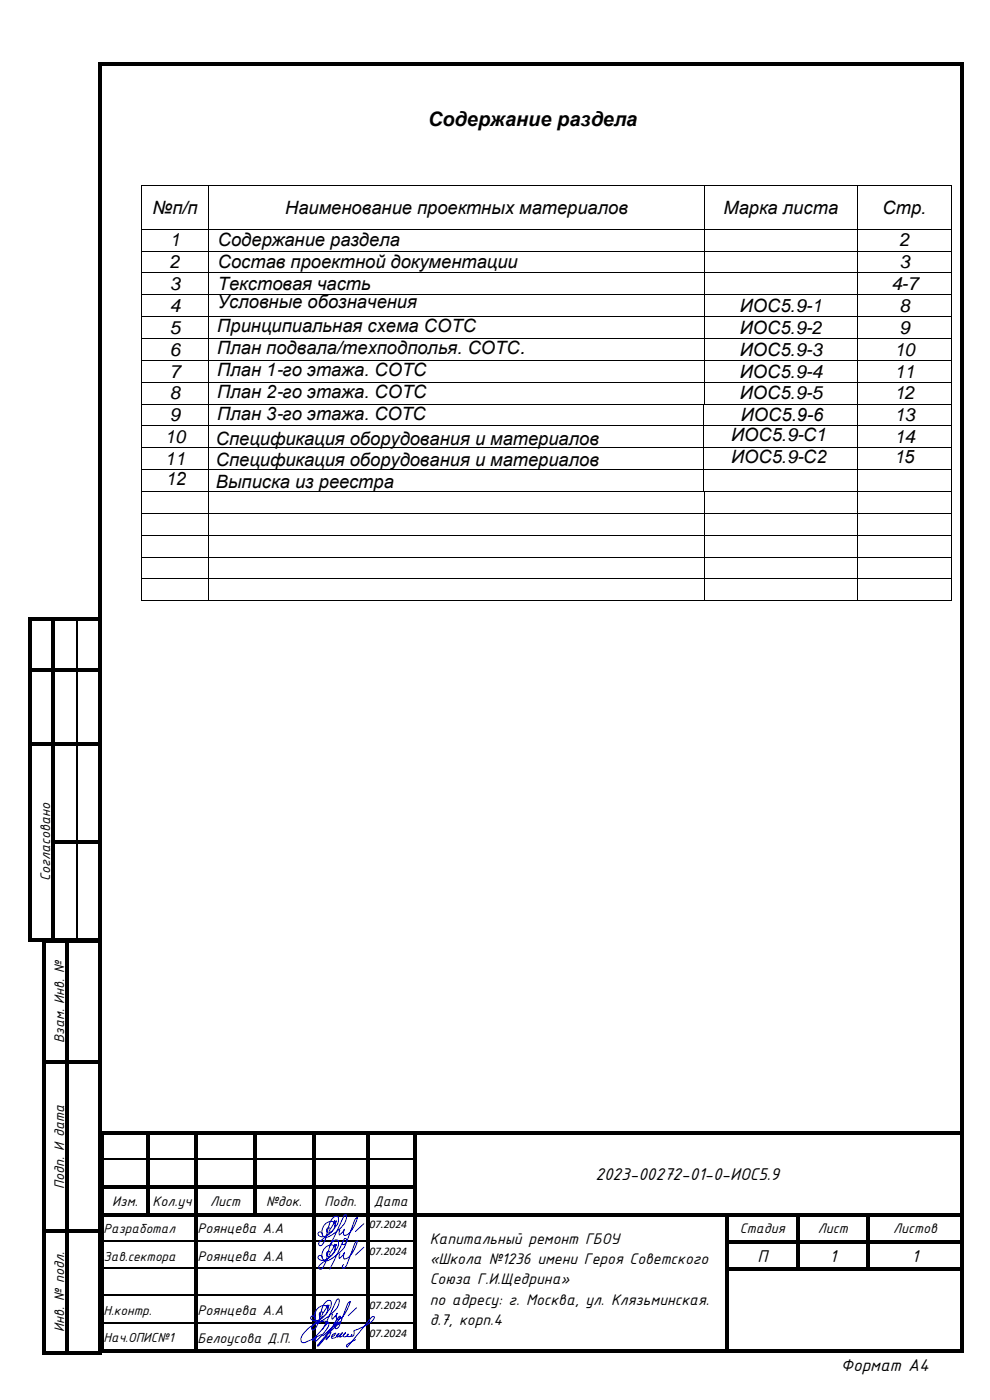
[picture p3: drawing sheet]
<svg xmlns="http://www.w3.org/2000/svg" width="210mm" height="297mm" viewBox="0 0 210 297" stroke-linecap="round" stroke-linejoin="round" font-family="sans-serif">
<defs><g id="words">
<text font-size="4.2" x="90.8" y="26.6">Содержание раздела</text>
<g font-size="3.9">
<text x="32.4" y="45.3">№п/п</text>
<text x="60.5" y="45.3">Наименование проектных материалов</text>
<text x="153.5" y="45.3">Марка листа</text>
<text x="187.2" y="45.3">Стр.</text>
<text x="36" y="52.3">1</text>
<text x="46.2" y="52.3">Содержание раздела</text>
<text x="190.8" y="52.3">2</text>
<text x="36" y="56.9">2</text>
<text x="46.2" y="56.9">Состав проектной документации</text>
<text x="190.8" y="56.9">3</text>
<text x="36" y="61.5">3</text>
<text x="46.2" y="65.4">Условные обозначения</text>
<text x="46.2" y="61.5">Текстовая часть</text>
<text x="189.1" y="61.5">4-7</text>
<text x="36" y="66.2">4</text>
<text x="36" y="70.9">5</text>
<text x="46.1" y="70.5">Принципиальная схема СОТС</text>
<text x="156.9" y="66.2">ИОС5.9-1</text>
<text x="156.9" y="70.9">ИОС5.9-2</text>
<text x="190.8" y="66.2">8</text>
<text x="190.8" y="70.9">9</text>
<text x="36" y="75.5">6</text>
<text x="46.1" y="75.2">План подвала/техподполья. СОТС.</text>
<text x="156.9" y="75.5">ИОС5.9-3</text>
<text x="189.7" y="75.5">10</text>
<text x="36" y="80.1">7</text>
<text x="46.1" y="79.8">План 1-го этажа. СОТС</text>
<text x="156.9" y="80.1">ИОС5.9-4</text>
<text x="189.7" y="80.1">11</text>
<text x="36" y="84.7">8</text>
<text x="36" y="89.4">9</text>
<text x="46.1" y="84.4">План 2-го этажа. СОТС</text>
<text x="46.1" y="89.1">План 3-го этажа. СОТС</text>
<text x="156.9" y="84.7">ИОС5.9-5</text>
<text x="157.2" y="89.3">ИОС5.9-6</text>
<text x="189.7" y="84.7">12</text>
<text x="189.7" y="89.4">13</text>
<text x="35" y="94.1">10</text>
<text x="45.8" y="94.3">Спецификация оборудования и материалов</text>
<text x="155.1" y="93.5">ИОС5.9-С1</text>
<text x="189.7" y="94.1">14</text>
<text x="35" y="98.7">11</text>
<text x="45.8" y="98.9">Спецификация оборудования и материалов</text>
<text x="155.1" y="98.1">ИОС5.9-С2</text>
<text x="189.7" y="98.2">15</text>
<text x="35.1" y="103">12</text>
<text x="45.8" y="103.6">Выписка из реестра</text>
<text x="126.3" y="250.4">2023-00272-01-0-ИОС5.9</text>
<text x="160.7" y="267.8">П</text>
<text x="176" y="267.8">1</text>
<text x="193.5" y="267.8">1</text>
<text x="178.4" y="290.8">Формат А4</text>
</g>
<g font-size="3.5">
<text x="91.2" y="263.8">Капитальный ремонт ГБОУ</text>
<text x="91.2" y="268.2">«Школа №1236 имени Героя Советского</text>
<text x="91.2" y="272.5">Союза Г.И.Щедрина»</text>
<text x="91.2" y="276.8">по адресу: г. Москва, ул. Клязьминская.</text>
<text x="91.2" y="281.1">д.7, корп.4</text>
</g>
<g font-size="3.2">
<text x="10.7" y="186.9" transform="rotate(-90 10.7 186.9)">Согласовано</text>
<text x="13.6" y="221.3" transform="rotate(-90 13.6 221.3)">Взам. Инв. №</text>
<text x="13.6" y="252.2" transform="rotate(-90 13.6 252.2)">Подп. И дата</text>
<text x="23.8" y="255.9">Изм.</text>
<text x="32.3" y="255.9">Кол.уч</text>
<text x="44.6" y="255.9">Лист</text>
<text x="56.4" y="255.9">№док.</text>
<text x="68.8" y="255.9">Подп.</text>
<text x="79.3" y="255.9">Дата</text>
<text x="41.9" y="261.7">Роянцева А.А</text>
<text x="157" y="261.7">Стадия</text>
<text x="173.5" y="261.7">Лист</text>
<text x="189.5" y="261.7">Листов</text>
<text x="41.9" y="267.5">Роянцева А.А</text>
<text x="41.9" y="279">Роянцева А.А</text>
<text x="13.6" y="282.6" transform="rotate(-90 13.6 282.6)">Инв. № подл.</text>
<text x="41.9" y="284.8">Белоусова Д.П.</text>
</g>
<g font-size="3">
<text x="22" y="261.6">Разработал</text>
<text x="22" y="267.4">Зав.сектора</text>
<text x="22" y="279">Н.контр.</text>
<text x="22" y="284.8">Нач.ОПИС№1</text>
</g>
<g font-size="2.5">
<text x="78.4" y="260.4">07.2024</text>
<text x="78.4" y="266.2">07.2024</text>
<text x="78.4" y="277.8">07.2024</text>
<text x="78.4" y="283.6">07.2024</text>
</g>
</g></defs>
<g fill="#000">
<path d="M20.8 13.1h.8v.8h-.8z" fill-rule="evenodd"/>
<path d="M20.8 13.1h.8v.8h-.8z" fill-rule="evenodd"/>
<path d="M21.6 13.1h182.1v.8h-182.1z" fill-rule="evenodd"/>
<path d="M203.7 13.1h.8v.8h-.8z" fill-rule="evenodd"/>
<path d="M203.7 13.1h.8v.8h-.8z" fill-rule="evenodd"/>
<path d="M29.9 39.2h.1v.2h-.1z" fill-rule="evenodd"/>
<path d="M29.9 39.2h.1v.2h-.1z" fill-rule="evenodd"/>
<path d="M44.2 39.2h.2v.2h-.2z" fill-rule="evenodd"/>
<path d="M149.3 39.2h.2v.2h-.2z" fill-rule="evenodd"/>
<path d="M181.8 39.2h.2v.2h-.2z" fill-rule="evenodd"/>
<path d="M201.8 39.2h.2v.2h-.2z" fill-rule="evenodd"/>
<path d="M201.8 39.2h.2v.2h-.2z" fill-rule="evenodd"/>
<path d="M29.9 48.5h.1v.2h-.1z" fill-rule="evenodd"/>
<path d="M29.9 53.2h.1v.1h-.1z" fill-rule="evenodd"/>
<path d="M29.9 57.8h.1v.2h-.1z" fill-rule="evenodd"/>
<path d="M44.2 48.5h.2v.2h-.2z" fill-rule="evenodd"/>
<path d="M44.2 53.2h.2v.1h-.2z" fill-rule="evenodd"/>
<path d="M44.2 57.8h.2v.2h-.2z" fill-rule="evenodd"/>
<path d="M149.3 48.5h.2v.2h-.2z" fill-rule="evenodd"/>
<path d="M149.3 53.2h.2v.1h-.2z" fill-rule="evenodd"/>
<path d="M149.3 57.8h.2v.2h-.2z" fill-rule="evenodd"/>
<path d="M181.8 48.5h.2v.2h-.2z" fill-rule="evenodd"/>
<path d="M181.8 53.2h.2v.1h-.2z" fill-rule="evenodd"/>
<path d="M181.8 57.8h.2v.2h-.2z" fill-rule="evenodd"/>
<path d="M201.8 48.5h.2v.2h-.2z" fill-rule="evenodd"/>
<path d="M201.8 53.2h.2v.1h-.2z" fill-rule="evenodd"/>
<path d="M201.8 57.8h.2v.2h-.2z" fill-rule="evenodd"/>
<path d="M29.9 62.4h.1v.2h-.1z" fill-rule="evenodd"/>
<path d="M29.9 67.1h.1v.1h-.1z" fill-rule="evenodd"/>
<path d="M29.9 71.7h.1v.2h-.1z" fill-rule="evenodd"/>
<path d="M29.9 76.4h.1v.1h-.1z" fill-rule="evenodd"/>
<path d="M44.2 62.4h.2v.2h-.2z" fill-rule="evenodd"/>
<path d="M44.2 67.1h.2v.1h-.2z" fill-rule="evenodd"/>
<path d="M44.2 71.7h.2v.2h-.2z" fill-rule="evenodd"/>
<path d="M44.2 76.4h.2v.1h-.2z" fill-rule="evenodd"/>
<path d="M149.3 62.4h.2v.2h-.2z" fill-rule="evenodd"/>
<path d="M149.3 67.1h.2v.1h-.2z" fill-rule="evenodd"/>
<path d="M149.3 71.7h.2v.2h-.2z" fill-rule="evenodd"/>
<path d="M149.3 76.4h.2v.1h-.2z" fill-rule="evenodd"/>
<path d="M181.8 62.4h.2v.2h-.2z" fill-rule="evenodd"/>
<path d="M181.8 67.1h.2v.1h-.2z" fill-rule="evenodd"/>
<path d="M181.8 71.7h.2v.2h-.2z" fill-rule="evenodd"/>
<path d="M181.8 76.4h.2v.1h-.2z" fill-rule="evenodd"/>
<path d="M201.8 62.4h.2v.2h-.2z" fill-rule="evenodd"/>
<path d="M201.8 67.1h.2v.1h-.2z" fill-rule="evenodd"/>
<path d="M201.8 71.7h.2v.2h-.2z" fill-rule="evenodd"/>
<path d="M201.8 76.4h.2v.1h-.2z" fill-rule="evenodd"/>
<path d="M29.9 81h.1v.1h-.1z" fill-rule="evenodd"/>
<path d="M29.9 85.6h.1v.2h-.1z" fill-rule="evenodd"/>
<path d="M29.9 90.3h.1v.1h-.1z" fill-rule="evenodd"/>
<path d="M29.9 94.9h.1v.2h-.1z" fill-rule="evenodd"/>
<path d="M29.9 99.5h.1v.2h-.1z" fill-rule="evenodd"/>
<path d="M44.2 81h.2v.1h-.2z" fill-rule="evenodd"/>
<path d="M44.2 85.6h.2v.2h-.2z" fill-rule="evenodd"/>
<path d="M44.2 90.3h.2v.1h-.2z" fill-rule="evenodd"/>
<path d="M44.2 94.9h.2v.2h-.2z" fill-rule="evenodd"/>
<path d="M44.2 99.5h.2v.2h-.2z" fill-rule="evenodd"/>
<path d="M149.2 91.7h.1v.3h-.1z" fill-rule="evenodd"/>
<path d="M149.2 97.8h.1v.2h-.1z" fill-rule="evenodd"/>
<path d="M149.3 81h.2v.1h-.2z" fill-rule="evenodd"/>
<path d="M181.8 81h.2v.1h-.2z" fill-rule="evenodd"/>
<path d="M181.8 85.6h.2v.2h-.2z" fill-rule="evenodd"/>
<path d="M181.8 90.3h.2v.1h-.2z" fill-rule="evenodd"/>
<path d="M181.8 94.9h.2v.2h-.2z" fill-rule="evenodd"/>
<path d="M181.8 99.5h.2v.2h-.2z" fill-rule="evenodd"/>
<path d="M201.8 81h.2v.1h-.2z" fill-rule="evenodd"/>
<path d="M201.8 85.6h.2v.2h-.2z" fill-rule="evenodd"/>
<path d="M201.8 90.3h.2v.1h-.2z" fill-rule="evenodd"/>
<path d="M201.8 94.9h.2v.2h-.2z" fill-rule="evenodd"/>
<path d="M201.8 99.5h.2v.2h-.2z" fill-rule="evenodd"/>
<path d="M29.9 104.2h.1v.2h-.1z" fill-rule="evenodd"/>
<path d="M29.9 108.8h.1v.2h-.1z" fill-rule="evenodd"/>
<path d="M29.9 113.5h.1v.1h-.1z" fill-rule="evenodd"/>
<path d="M29.9 118.1h.1v.2h-.1z" fill-rule="evenodd"/>
<path d="M44.2 104.2h.2v.2h-.2z" fill-rule="evenodd"/>
<path d="M44.2 108.8h.2v.2h-.2z" fill-rule="evenodd"/>
<path d="M44.2 113.5h.2v.1h-.2z" fill-rule="evenodd"/>
<path d="M44.2 118.1h.2v.2h-.2z" fill-rule="evenodd"/>
<path d="M149.2 103.9h.1v.2h-.1z" fill-rule="evenodd"/>
<path d="M149.3 108.8h.2v.2h-.2z" fill-rule="evenodd"/>
<path d="M149.3 113.5h.2v.1h-.2z" fill-rule="evenodd"/>
<path d="M149.3 118.1h.2v.2h-.2z" fill-rule="evenodd"/>
<path d="M181.8 104.2h.2v.2h-.2z" fill-rule="evenodd"/>
<path d="M181.8 108.8h.2v.2h-.2z" fill-rule="evenodd"/>
<path d="M181.8 113.5h.2v.1h-.2z" fill-rule="evenodd"/>
<path d="M181.8 118.1h.2v.2h-.2z" fill-rule="evenodd"/>
<path d="M201.8 104.2h.2v.2h-.2z" fill-rule="evenodd"/>
<path d="M201.8 108.8h.2v.2h-.2z" fill-rule="evenodd"/>
<path d="M201.8 113.5h.2v.1h-.2z" fill-rule="evenodd"/>
<path d="M201.8 118.1h.2v.2h-.2z" fill-rule="evenodd"/>
<path d="M5.9 130.9h.8v.8h-.8z" fill-rule="evenodd"/>
<path d="M5.9 130.9h.8v.8h-.8z" fill-rule="evenodd"/>
<path d="M6.7 130.9h4.2v.8h-4.2z" fill-rule="evenodd"/>
<path d="M10.9 130.9h.8v.8h-.8z" fill-rule="evenodd"/>
<path d="M11.7 130.9h4.5v.8h-4.5z" fill-rule="evenodd"/>
<path d="M16.2 130.9h.7v.8h-.7z" fill-rule="evenodd"/>
<path d="M16.9 130.9h4v.8h-4z" fill-rule="evenodd"/>
<path d="M20.9 130.9h.8v.8h-.8z" fill-rule="evenodd"/>
<path d="M20.9 130.9h.8v.8h-.8z" fill-rule="evenodd"/>
<path d="M29.9 122.7h.1v.2h-.1z" fill-rule="evenodd"/>
<path d="M29.9 127.4h.1v.2h-.1z" fill-rule="evenodd"/>
<path d="M29.9 127.4h.1v.2h-.1z" fill-rule="evenodd"/>
<path d="M44.2 122.7h.2v.2h-.2z" fill-rule="evenodd"/>
<path d="M44.2 127.4h.2v.2h-.2z" fill-rule="evenodd"/>
<path d="M149.3 122.7h.2v.2h-.2z" fill-rule="evenodd"/>
<path d="M149.3 127.4h.2v.2h-.2z" fill-rule="evenodd"/>
<path d="M181.8 122.7h.2v.2h-.2z" fill-rule="evenodd"/>
<path d="M181.8 127.4h.2v.2h-.2z" fill-rule="evenodd"/>
<path d="M201.8 122.7h.2v.2h-.2z" fill-rule="evenodd"/>
<path d="M201.8 127.4h.2v.2h-.2z" fill-rule="evenodd"/>
<path d="M201.8 127.4h.2v.2h-.2z" fill-rule="evenodd"/>
<path d="M5.9 131.7h.8v10h-.8z" fill-rule="evenodd"/>
<path d="M5.9 141.7h.8v.8h-.8z" fill-rule="evenodd"/>
<path d="M5.9 142.5h.8v15h-.8z" fill-rule="evenodd"/>
<path d="M5.9 157.5h.8v.8h-.8z" fill-rule="evenodd"/>
<path d="M6.7 141.7h4.2v.8h-4.2z" fill-rule="evenodd"/>
<path d="M6.7 157.5h4.2v.7h-4.2z" fill-rule="evenodd"/>
<path d="M10.9 131.7h.8v10h-.8z" fill-rule="evenodd"/>
<path d="M10.9 141.7h.8v.8h-.8z" fill-rule="evenodd"/>
<path d="M10.9 142.5h.8v15h-.8z" fill-rule="evenodd"/>
<path d="M10.9 157.5h.8v.8h-.8z" fill-rule="evenodd"/>
<path d="M11.7 141.7h4.5v.8h-4.5z" fill-rule="evenodd"/>
<path d="M11.7 157.5h4.5v.7h-4.5z" fill-rule="evenodd"/>
<path d="M16.2 141.7h.7v.8h-.7z" fill-rule="evenodd"/>
<path d="M16.2 157.5h.7v.7h-.7z" fill-rule="evenodd"/>
<path d="M16.9 141.7h4v.8h-4z" fill-rule="evenodd"/>
<path d="M16.9 157.5h4v.7h-4z" fill-rule="evenodd"/>
<path d="M20.9 131.7h.8v10h-.8z" fill-rule="evenodd"/>
<path d="M20.9 141.7h.8v.8h-.8z" fill-rule="evenodd"/>
<path d="M20.9 142.5h.8v15h-.8z" fill-rule="evenodd"/>
<path d="M20.9 157.5h.8v.8h-.8z" fill-rule="evenodd"/>
<path d="M5.9 158.3h.8v20h-.8z" fill-rule="evenodd"/>
<path d="M5.9 178.3h.8v.8h-.8z" fill-rule="evenodd"/>
<path d="M10.9 158.3h.8v20h-.8z" fill-rule="evenodd"/>
<path d="M10.9 178.3h.8v.8h-.8z" fill-rule="evenodd"/>
<path d="M11.7 178.3h4.5v.8h-4.5z" fill-rule="evenodd"/>
<path d="M16.2 178.3h.7v.8h-.7z" fill-rule="evenodd"/>
<path d="M16.9 178.3h4v.8h-4z" fill-rule="evenodd"/>
<path d="M20.9 158.3h.8v20h-.8z" fill-rule="evenodd"/>
<path d="M20.9 178.3h.8v.8h-.8z" fill-rule="evenodd"/>
<path d="M5.9 179.1h.8v20h-.8z" fill-rule="evenodd"/>
<path d="M5.9 199.1h.8v.8h-.8z" fill-rule="evenodd"/>
<path d="M5.9 199.1h.8v.8h-.8z" fill-rule="evenodd"/>
<path d="M6.7 199.1h4.2v.8h-4.2z" fill-rule="evenodd"/>
<path d="M8.9 199.2h.8v.8h-.8z" fill-rule="evenodd"/>
<path d="M9.7 199.2h4.2v.8h-4.2z" fill-rule="evenodd"/>
<path d="M10.9 179.1h.8v20h-.8z" fill-rule="evenodd"/>
<path d="M10.9 199.1h.8v.8h-.8z" fill-rule="evenodd"/>
<path d="M11.7 199.1h4.5v.8h-4.5z" fill-rule="evenodd"/>
<path d="M13.9 199.2h.8v.8h-.8z" fill-rule="evenodd"/>
<path d="M14.7 199.2h6.2v.8h-6.2z" fill-rule="evenodd"/>
<path d="M16.2 199.1h.7v.8h-.7z" fill-rule="evenodd"/>
<path d="M16.9 199.1h4v.8h-4z" fill-rule="evenodd"/>
<path d="M20.9 199.2h.8v.8h-.8z" fill-rule="evenodd"/>
<path d="M20.9 179.1h.8v20h-.8z" fill-rule="evenodd"/>
<path d="M20.9 199.1h.8v.8h-.8z" fill-rule="evenodd"/>
<path d="M20.9 199.1h.8v.8h-.8z" fill-rule="evenodd"/>
<path d="M8.9 199.2h.8v.8h-.8z" fill-rule="evenodd"/>
<path d="M20.9 199.2h.8v.8h-.8z" fill-rule="evenodd"/>
<path d="M8.9 200h.8v25h-.8z" fill-rule="evenodd"/>
<path d="M8.9 225h.8v.8h-.8z" fill-rule="evenodd"/>
<path d="M9.7 225h4.2v.8h-4.2z" fill-rule="evenodd"/>
<path d="M13.9 200h.8v25h-.8z" fill-rule="evenodd"/>
<path d="M13.9 225h.8v.8h-.8z" fill-rule="evenodd"/>
<path d="M14.7 225h6.2v.8h-6.2z" fill-rule="evenodd"/>
<path d="M20.8 13.9h.8v226.1h-.8z" fill-rule="evenodd"/>
<path d="M20.9 200h.8v25h-.8z" fill-rule="evenodd"/>
<path d="M20.9 225h.8v.8h-.8z" fill-rule="evenodd"/>
<path d="M203.7 13.9h.8v226.1h-.8z" fill-rule="evenodd"/>
<path d="M20.8 240h.8v.7h-.8z" fill-rule="evenodd"/>
<path d="M20.8 240h.8v.7h-.8z" fill-rule="evenodd"/>
<path d="M21.2 240h.8v.8h-.8z" fill-rule="evenodd"/>
<path d="M21.2 240h.8v.7h-.8z" fill-rule="evenodd"/>
<path d="M21.2 240.8h.8v4.9h-.8z" fill-rule="evenodd"/>
<path d="M21.2 245.7h.8v.8h-.8z" fill-rule="evenodd"/>
<path d="M21.2 246.5h.8v5h-.8z" fill-rule="evenodd"/>
<path d="M21.2 251.5h.8v.8h-.8z" fill-rule="evenodd"/>
<path d="M21.2 252.3h.8v5h-.8z" fill-rule="evenodd"/>
<path d="M21.2 257.3h.8v.8h-.8z" fill-rule="evenodd"/>
<path d="M21.6 240h182.1v.7h-182.1z" fill-rule="evenodd"/>
<path d="M22 240h9.1v.7h-9.1z" fill-rule="evenodd"/>
<path d="M22 251.5h9.1v.8h-9.1z" fill-rule="evenodd"/>
<path d="M22 257.3h9.1v.8h-9.1z" fill-rule="evenodd"/>
<path d="M31.1 240h.8v.7h-.8z" fill-rule="evenodd"/>
<path d="M31.1 240.8h.8v4.9h-.8z" fill-rule="evenodd"/>
<path d="M31.1 245.7h.8v.8h-.8z" fill-rule="evenodd"/>
<path d="M31.1 246.5h.8v5h-.8z" fill-rule="evenodd"/>
<path d="M31.1 251.5h.8v.8h-.8z" fill-rule="evenodd"/>
<path d="M31.1 252.3h.8v5h-.8z" fill-rule="evenodd"/>
<path d="M31.1 257.3h.8v.8h-.8z" fill-rule="evenodd"/>
<path d="M31.9 240h9.2v.7h-9.2z" fill-rule="evenodd"/>
<path d="M31.9 251.5h9.2v.8h-9.2z" fill-rule="evenodd"/>
<path d="M31.9 257.3h9.2v.8h-9.2z" fill-rule="evenodd"/>
<path d="M41.1 240h.8v.7h-.8z" fill-rule="evenodd"/>
<path d="M41.1 240.8h.8v4.9h-.8z" fill-rule="evenodd"/>
<path d="M41.1 245.7h.8v.8h-.8z" fill-rule="evenodd"/>
<path d="M41.1 246.5h.8v5h-.8z" fill-rule="evenodd"/>
<path d="M41.1 251.5h.8v.8h-.8z" fill-rule="evenodd"/>
<path d="M41.1 252.3h.8v5h-.8z" fill-rule="evenodd"/>
<path d="M41.1 257.3h.8v.8h-.8z" fill-rule="evenodd"/>
<path d="M41.9 240h11.7v.7h-11.7z" fill-rule="evenodd"/>
<path d="M41.9 251.5h11.7v.8h-11.7z" fill-rule="evenodd"/>
<path d="M41.9 257.3h11.7v.8h-11.7z" fill-rule="evenodd"/>
<path d="M53.6 240h.8v.7h-.8z" fill-rule="evenodd"/>
<path d="M53.6 240.8h.8v4.9h-.8z" fill-rule="evenodd"/>
<path d="M53.6 245.7h.8v.8h-.8z" fill-rule="evenodd"/>
<path d="M53.6 246.5h.8v5h-.8z" fill-rule="evenodd"/>
<path d="M53.6 251.5h.8v.8h-.8z" fill-rule="evenodd"/>
<path d="M53.6 252.3h.8v5h-.8z" fill-rule="evenodd"/>
<path d="M53.6 257.3h.8v.8h-.8z" fill-rule="evenodd"/>
<path d="M54.4 240h11.7v.7h-11.7z" fill-rule="evenodd"/>
<path d="M54.4 251.5h11.7v.8h-11.7z" fill-rule="evenodd"/>
<path d="M54.4 257.3h11.7v.8h-11.7z" fill-rule="evenodd"/>
<path d="M66.1 240h.8v.7h-.8z" fill-rule="evenodd"/>
<path d="M66.1 240.8h.8v4.9h-.8z" fill-rule="evenodd"/>
<path d="M66.1 245.7h.8v.8h-.8z" fill-rule="evenodd"/>
<path d="M66.1 246.5h.8v5h-.8z" fill-rule="evenodd"/>
<path d="M66.1 251.5h.8v.8h-.8z" fill-rule="evenodd"/>
<path d="M66.1 252.3h.8v5h-.8z" fill-rule="evenodd"/>
<path d="M66.1 257.3h.8v.8h-.8z" fill-rule="evenodd"/>
<path d="M66.9 240h10.7v.7h-10.7z" fill-rule="evenodd"/>
<path d="M66.9 251.5h10.7v.8h-10.7z" fill-rule="evenodd"/>
<path d="M66.9 257.3h10.7v.8h-10.7z" fill-rule="evenodd"/>
<path d="M77.6 240h.8v.7h-.8z" fill-rule="evenodd"/>
<path d="M77.6 240.8h.8v4.9h-.8z" fill-rule="evenodd"/>
<path d="M77.6 245.7h.8v.8h-.8z" fill-rule="evenodd"/>
<path d="M77.6 246.5h.8v5h-.8z" fill-rule="evenodd"/>
<path d="M77.6 251.5h.8v.8h-.8z" fill-rule="evenodd"/>
<path d="M77.6 252.3h.8v5h-.8z" fill-rule="evenodd"/>
<path d="M77.6 257.3h.8v.8h-.8z" fill-rule="evenodd"/>
<path d="M78.4 240h9.2v.7h-9.2z" fill-rule="evenodd"/>
<path d="M78.4 251.5h9.2v.8h-9.2z" fill-rule="evenodd"/>
<path d="M78.4 257.3h9.2v.8h-9.2z" fill-rule="evenodd"/>
<path d="M87.6 240h.7v.7h-.7z" fill-rule="evenodd"/>
<path d="M87.6 240.8h.7v4.9h-.7z" fill-rule="evenodd"/>
<path d="M87.6 245.7h.7v.8h-.7z" fill-rule="evenodd"/>
<path d="M87.6 246.5h.7v5h-.7z" fill-rule="evenodd"/>
<path d="M87.6 251.5h.7v.8h-.7z" fill-rule="evenodd"/>
<path d="M87.6 252.3h.7v5h-.7z" fill-rule="evenodd"/>
<path d="M87.6 257.3h.7v.8h-.7z" fill-rule="evenodd"/>
<path d="M88.3 240h115.4v.7h-115.4z" fill-rule="evenodd"/>
<path d="M88.3 257.3h65.6v.8h-65.6z" fill-rule="evenodd"/>
<path d="M153.9 257.3h.7v.8h-.7z" fill-rule="evenodd"/>
<path d="M154.6 257.3h14.3v.8h-14.3z" fill-rule="evenodd"/>
<path d="M168.9 257.3h.7v.8h-.7z" fill-rule="evenodd"/>
<path d="M169.6 257.3h14.2v.8h-14.2z" fill-rule="evenodd"/>
<path d="M183.8 257.3h.7v.8h-.7z" fill-rule="evenodd"/>
<path d="M184.5 257.3h19.2v.8h-19.2z" fill-rule="evenodd"/>
<path d="M203.7 240h.8v.8h-.8z" fill-rule="evenodd"/>
<path d="M203.7 240h.8v.7h-.8z" fill-rule="evenodd"/>
<path d="M203.7 240.8h.8v4.9h-.8z" fill-rule="evenodd"/>
<path d="M203.7 245.7h.8v.8h-.8z" fill-rule="evenodd"/>
<path d="M203.7 246.5h.8v5h-.8z" fill-rule="evenodd"/>
<path d="M203.7 251.5h.8v.8h-.8z" fill-rule="evenodd"/>
<path d="M203.7 252.3h.8v5h-.8z" fill-rule="evenodd"/>
<path d="M203.7 257.3h.8v.8h-.8z" fill-rule="evenodd"/>
<path d="M203.7 240h.8v.7h-.8z" fill-rule="evenodd"/>
<path d="M203.7 240h.8v.7h-.8z" fill-rule="evenodd"/>
<path d="M8.9 225.8h.8v35h-.8z" fill-rule="evenodd"/>
<path d="M8.9 260.8h.8v.8h-.8z" fill-rule="evenodd"/>
<path d="M9.7 260.8h4.2v.8h-4.2z" fill-rule="evenodd"/>
<path d="M13.9 225.8h.8v35h-.8z" fill-rule="evenodd"/>
<path d="M13.9 260.8h.8v.8h-.8z" fill-rule="evenodd"/>
<path d="M14.7 260.8h6.2v.8h-6.2z" fill-rule="evenodd"/>
<path d="M20.9 225.8h.8v35h-.8z" fill-rule="evenodd"/>
<path d="M20.9 260.8h.8v.8h-.8z" fill-rule="evenodd"/>
<path d="M21.2 258.1h.8v5h-.8z" fill-rule="evenodd"/>
<path d="M21.2 263.1h.8v.8h-.8z" fill-rule="evenodd"/>
<path d="M21.2 263.9h.8v5h-.8z" fill-rule="evenodd"/>
<path d="M21.2 268.9h.8v.8h-.8z" fill-rule="evenodd"/>
<path d="M21.2 269.7h.8v5h-.8z" fill-rule="evenodd"/>
<path d="M21.2 274.7h.8v.8h-.8z" fill-rule="evenodd"/>
<path d="M41.1 258.1h.8v5h-.8z" fill-rule="evenodd"/>
<path d="M41.1 263.1h.8v.8h-.8z" fill-rule="evenodd"/>
<path d="M41.1 263.9h.8v5h-.8z" fill-rule="evenodd"/>
<path d="M41.1 268.9h.8v.8h-.8z" fill-rule="evenodd"/>
<path d="M41.1 269.7h.8v5h-.8z" fill-rule="evenodd"/>
<path d="M41.1 274.7h.8v.8h-.8z" fill-rule="evenodd"/>
<path d="M66.1 258.1h.8v5h-.8z" fill-rule="evenodd"/>
<path d="M66.1 263.1h.8v.8h-.8z" fill-rule="evenodd"/>
<path d="M66.1 263.9h.8v5h-.8z" fill-rule="evenodd"/>
<path d="M66.1 268.9h.8v.8h-.8z" fill-rule="evenodd"/>
<path d="M66.1 269.7h.8v5h-.8z" fill-rule="evenodd"/>
<path d="M66.1 274.7h.8v.8h-.8z" fill-rule="evenodd"/>
<path d="M77.6 258.1h.8v5h-.8z" fill-rule="evenodd"/>
<path d="M77.6 263.1h.8v.8h-.8z" fill-rule="evenodd"/>
<path d="M77.6 263.9h.8v5h-.8z" fill-rule="evenodd"/>
<path d="M77.6 268.9h.8v.8h-.8z" fill-rule="evenodd"/>
<path d="M77.6 269.7h.8v5h-.8z" fill-rule="evenodd"/>
<path d="M77.6 274.7h.8v.8h-.8z" fill-rule="evenodd"/>
<path d="M87.6 258.1h.7v5h-.7z" fill-rule="evenodd"/>
<path d="M87.6 263.1h.7v.8h-.7z" fill-rule="evenodd"/>
<path d="M87.6 263.9h.7v5h-.7z" fill-rule="evenodd"/>
<path d="M87.6 268.9h.7v.8h-.7z" fill-rule="evenodd"/>
<path d="M87.6 269.7h.7v5h-.7z" fill-rule="evenodd"/>
<path d="M87.6 274.7h.7v.8h-.7z" fill-rule="evenodd"/>
<path d="M153.9 258.1h.7v5h-.7z" fill-rule="evenodd"/>
<path d="M153.9 263.1h.7v.8h-.7z" fill-rule="evenodd"/>
<path d="M153.9 263.9h.7v5h-.7z" fill-rule="evenodd"/>
<path d="M153.9 268.9h.7v.8h-.7z" fill-rule="evenodd"/>
<path d="M153.9 269.7h.7v5h-.7z" fill-rule="evenodd"/>
<path d="M153.9 274.7h.7v.8h-.7z" fill-rule="evenodd"/>
<path d="M154.6 263.1h14.3v.8h-14.3z" fill-rule="evenodd"/>
<path d="M154.6 268.9h14.3v.8h-14.3z" fill-rule="evenodd"/>
<path d="M168.9 258.1h.7v5h-.7z" fill-rule="evenodd"/>
<path d="M168.9 263.1h.7v.8h-.7z" fill-rule="evenodd"/>
<path d="M168.9 263.9h.7v5h-.7z" fill-rule="evenodd"/>
<path d="M168.9 268.9h.7v.8h-.7z" fill-rule="evenodd"/>
<path d="M169.6 263.1h14.2v.8h-14.2z" fill-rule="evenodd"/>
<path d="M169.6 268.9h14.2v.8h-14.2z" fill-rule="evenodd"/>
<path d="M183.8 258.1h.7v5h-.7z" fill-rule="evenodd"/>
<path d="M183.8 263.1h.7v.8h-.7z" fill-rule="evenodd"/>
<path d="M183.8 263.9h.7v5h-.7z" fill-rule="evenodd"/>
<path d="M183.8 268.9h.7v.8h-.7z" fill-rule="evenodd"/>
<path d="M184.5 263.1h19.2v.8h-19.2z" fill-rule="evenodd"/>
<path d="M184.5 268.9h19.2v.8h-19.2z" fill-rule="evenodd"/>
<path d="M203.7 258.1h.8v5h-.8z" fill-rule="evenodd"/>
<path d="M203.7 263.1h.8v.8h-.8z" fill-rule="evenodd"/>
<path d="M203.7 263.9h.8v5h-.8z" fill-rule="evenodd"/>
<path d="M203.7 268.9h.8v.8h-.8z" fill-rule="evenodd"/>
<path d="M203.7 269.7h.8v5h-.8z" fill-rule="evenodd"/>
<path d="M203.7 274.7h.8v.8h-.8z" fill-rule="evenodd"/>
<path d="M8.9 261.6h.8v25h-.8z" fill-rule="evenodd"/>
<path d="M8.9 286.6h.8v.8h-.8z" fill-rule="evenodd"/>
<path d="M8.9 286.6h.8v.8h-.8z" fill-rule="evenodd"/>
<path d="M9.7 286.6h4.2v.8h-4.2z" fill-rule="evenodd"/>
<path d="M13.9 261.6h.8v25h-.8z" fill-rule="evenodd"/>
<path d="M13.9 286.6h.8v.8h-.8z" fill-rule="evenodd"/>
<path d="M14.7 286.6h6.2v.8h-6.2z" fill-rule="evenodd"/>
<path d="M20.9 261.6h.8v25h-.8z" fill-rule="evenodd"/>
<path d="M20.9 286.6h.8v.8h-.8z" fill-rule="evenodd"/>
<path d="M20.9 286.6h.8v.8h-.8z" fill-rule="evenodd"/>
<path d="M21.2 275.5h.8v5h-.8z" fill-rule="evenodd"/>
<path d="M21.2 280.5h.8v.8h-.8z" fill-rule="evenodd"/>
<path d="M21.2 281.3h.8v5h-.8z" fill-rule="evenodd"/>
<path d="M21.2 286.3h.8v.8h-.8z" fill-rule="evenodd"/>
<path d="M21.2 286.3h.8v.8h-.8z" fill-rule="evenodd"/>
<path d="M22 286.3h19.1v.8h-19.1z" fill-rule="evenodd"/>
<path d="M41.1 275.5h.8v5h-.8z" fill-rule="evenodd"/>
<path d="M41.1 280.5h.8v.8h-.8z" fill-rule="evenodd"/>
<path d="M41.1 281.3h.8v5h-.8z" fill-rule="evenodd"/>
<path d="M41.1 286.3h.8v.8h-.8z" fill-rule="evenodd"/>
<path d="M41.9 286.3h24.2v.8h-24.2z" fill-rule="evenodd"/>
<path d="M66.1 275.5h.8v5h-.8z" fill-rule="evenodd"/>
<path d="M66.1 280.5h.8v.8h-.8z" fill-rule="evenodd"/>
<path d="M66.1 281.3h.8v5h-.8z" fill-rule="evenodd"/>
<path d="M66.1 286.3h.8v.8h-.8z" fill-rule="evenodd"/>
<path d="M66.9 286.3h10.7v.8h-10.7z" fill-rule="evenodd"/>
<path d="M77.6 275.5h.8v5h-.8z" fill-rule="evenodd"/>
<path d="M77.6 280.5h.8v.8h-.8z" fill-rule="evenodd"/>
<path d="M77.6 281.3h.8v5h-.8z" fill-rule="evenodd"/>
<path d="M77.6 286.3h.8v.8h-.8z" fill-rule="evenodd"/>
<path d="M78.4 286.3h9.2v.8h-9.2z" fill-rule="evenodd"/>
<path d="M87.6 275.5h.7v5h-.7z" fill-rule="evenodd"/>
<path d="M87.6 280.5h.7v.8h-.7z" fill-rule="evenodd"/>
<path d="M87.6 281.3h.7v5h-.7z" fill-rule="evenodd"/>
<path d="M87.6 286.3h.7v.8h-.7z" fill-rule="evenodd"/>
<path d="M88.3 286.3h65.6v.8h-65.6z" fill-rule="evenodd"/>
<path d="M153.9 275.5h.7v5h-.7z" fill-rule="evenodd"/>
<path d="M153.9 280.5h.7v.8h-.7z" fill-rule="evenodd"/>
<path d="M153.9 281.3h.7v5h-.7z" fill-rule="evenodd"/>
<path d="M153.9 286.3h.7v.8h-.7z" fill-rule="evenodd"/>
<path d="M154.6 286.3h49.1v.8h-49.1z" fill-rule="evenodd"/>
<path d="M203.7 275.5h.8v5h-.8z" fill-rule="evenodd"/>
<path d="M203.7 280.5h.8v.8h-.8z" fill-rule="evenodd"/>
<path d="M203.7 281.3h.8v5h-.8z" fill-rule="evenodd"/>
<path d="M203.7 286.3h.8v.8h-.8z" fill-rule="evenodd"/>
<path d="M203.7 286.3h.8v.8h-.8z" fill-rule="evenodd"/>
</g>
<g fill="#000">
<path d="M10.9 131.7h.8zM16.2 131.7h.2zM16.2 142.5h.2zM16.2 158.2l.2 .1zM16.2 179.1h.2zM13.9 200h.8zM31.1 240.7l.8 .1zM41.1 240.7l.8 .1zM53.6 240.7l.8 .1zM66.1 240.7l.8 .1zM77.6 240.7l.8 .1zM87.6 240.7l.7 .1z"/>
<path d="M153.9 258.1h.7zM168.9 258.1h.7zM183.8 258.1h.7z"/>
</g>
<g fill="none" stroke="#000" stroke-width=".25">
<path d="M16.3 131.7v10M16.3 142.5v15M16.3 158.3v20M16.3 179.1v20M22 245.9h9.1M31.9 245.9h9.2M41.9 245.9h11.7M54.4 245.9h11.7M66.9 245.9h10.7M78.4 245.9h9.2M22 263.2h19.1M22 269h19.1"/>
<path d="M22 274.8h19.1M41.9 263.2h24.2M41.9 269h24.2M41.9 274.8h24.2M66.9 263.2h10.7M66.9 269h10.7M66.9 274.8h10.7M78.4 263.2h9.2M78.4 269h9.2M78.4 274.8h9.2M22 280.6h19.1M41.9 280.6h24.2"/>
<path d="M66.9 280.6h10.7M78.4 280.6h9.2"/>
</g>
<g fill="none" stroke="#00f" stroke-width=".21">
<path d="M77.2 259.6l-1.8 1.7M68.2 279.1l.2-.2a.39 .39 0 0 0-.2-.6 .39 .39 0 0 0-.5 .5 .57 .57 0 0 0 .5 .7 .57 .57 0 0 0 .6-.4l.5-.7a.91 .91 0 0 0 0-1.2 .91 .91 0 0 0-1.2-.1 2.05 2.05 0 0 0-.8 3.2l.3 .1a7.1 7.1 0 0 0 4.3-3.9l.1-.5a.31 .31 0 0 0-.3-.5 .31 .31 0 0 0-.3 .4l-3 6.2M68.6 279.2a1.71 1.71 0 0 1-2.6 .6 .46 .46 0 0 1 .4-.6 .46 .46 0 0 1 .4 .5M69.6 278a11.4 11.4 0 0 1-3.2 3.2 .48 .48 0 0 0-.4 .5 .48 .48 0 0 0 .5 .4l.4-.3 .7-1.2a10.4 10.4 0 0 1 1.1-3.9l.5-.5a.6 .6 0 0 1 .7-.3 .6 .6 0 0 1 .4 .7l-.1 .6-.4 .7-.3 .1 .3-1.2-.4 .5 .1-.5-.9 1.7M69.8 261.3l.1-.2a.4 .4 0 0 0-.3-.7 .4 .4 0 0 0-.3 .6 .52 .52 0 0 0 .3 .6 .52 .52 0 0 0 .6-.3 1.52 1.52 0 0 0 .7-1.9 1.63 1.63 0 0 0-2.4 .9 1.43 1.43 0 0 0 .6 2.2 7.4 7.4 0 0 0 4.2-3.5l.2-1a.24 .24 0 0 0-.1-.3 .24 .24 0 0 0-.3 .1l-3.2 6.5M69.8 266.3l.1-.3a.4 .4 0 0 0-.3-.6 .4 .4 0 0 0-.3 .6 .52 .52 0 0 0 .3 .6 .52 .52 0 0 0 .6-.3 1.52 1.52 0 0 0 .7-1.9 1.77 1.77 0 0 0-2.5 1.3l-.1 .2a1.06 1.06 0 0 0 .3 1.3 1.06 1.06 0 0 0 1.3 .1l.2-.1a6.8 6.8 0 0 0 3.3-3.5l.1-.7a.37 .37 0 0 0-.5-.2 .37 .37 0 0 0-.2 .5l-2.9 6M70.2 261.4a1.79 1.79 0 0 1-2.6 .7 .46 .46 0 0 1 .2-.8 .46 .46 0 0 1 .6 .6M70.2 266.4a1.71 1.71 0 0 1-2.7 .5 .46 .46 0 0 1 .4-.6 .46 .46 0 0 1 .5 .6M70.6 278.8l-.2 .4v.7l1.1-1.3-.2 .7 .2 .6a1.36 1.36 0 0 0 1.4-.8l.8-1.3 .6-1.7-.4 .3-.3 .5-1.5 4a.9 .9 0 0 1-.9 .9l-.1-.3 .3-.4M71.2 260.2a8.9 8.9 0 0 1-3.2 3 .56 .56 0 0 0-.4 .5 .56 .56 0 0 0 .5 .6l.3-.3 .7-1.3a10.4 10.4 0 0 1 1.2-3.8v-.1a.97 .97 0 0 1 1.3-.7 1.56 1.56 0 0 1-.4 2.1l-.2-.1 .3-1.1v.2l-.4 .2 .1-.4-.8 1.6M71.2 265.2a8.9 8.9 0 0 1-3.2 3 .56 .56 0 0 0-.4 .5 .56 .56 0 0 0 .5 .6l.3-.3 .7-1.3a10.4 10.4 0 0 1 1.2-3.9l.4-.5a.66 .66 0 0 1 .9-.2 .66 .66 0 0 1 .2 .9l-.3 .9-.5 .3 .3-1.2v.2l-.4 .2 .1-.4-.8 1.6M72.1 261l-.2 .4 .1 .6 1.1-1.2-.2 .5a.58 .58 0 0 0 .2 .8h.1a2.99 2.99 0 0 0 2-2.1l.7-1.7a1.38 1.38 0 0 0-.9 1.3l-1.5 3.8a.66 .66 0 0 1-.8 .6l-.1-.3 .3-.4"/>
<path d="M72.1 266l-.2 .4 .1 .6 1.1-1.2-.2 .9 .1 .3 .2 .1a2.99 2.99 0 0 0 2-2.1l.7-1.7-.6 .5-1.8 4.6a.66 .66 0 0 1-.8 .6l-.1-.3 .3-.4M75.6 277.4l-1.7 1.7M77.2 264.6l-1.8 1.7M69.6 280.5l-3.3 3.9 .7-.6-.2 .7 .5-.1 2.1-2.6a.86 .86 0 0 0 .3-1.1 .86 .86 0 0 0-1.1-.4 6 6 0 0 0-4.8 3.8l.1 .4a.72 .72 0 0 0 1.1 .2l3.2-1.6M69.8 282.9l.4-.3-.4 .9-.6 .7 .1-.3 .7-.5M70.3 283.7l.6-.3 .3-.6a.89 .89 0 0 0-.8 1.1 1.57 1.57 0 0 0 1.5-1 .44 .44 0 0 0-.4 .3 .44 .44 0 0 0 .1 .5l.7-.5 .3-.5a1.06 1.06 0 0 0-.5 1l.7-.4 .4-.5a.48 .48 0 0 0-.3 .3 .48 .48 0 0 0 .1 .5 .95 .95 0 0 0 .9-.6h-.1a.36 .36 0 0 0 0 .6 .36 .36 0 0 0 .5-.1l.3-.4-.1 .2a.26 .26 0 0 0 .3 .2 .26 .26 0 0 0 .3-.2v-1l.5-.2a7.8 7.8 0 0 0 3.8-2.4v-.4h-.1l-.6 .2-5 6.3a.51 .51 0 0 1-.1-.5 .51 .51 0 0 1 .4-.3l1.4-.8"/>
</g>
<path d="M71 281.5l.7-.8 .5-.3-.2 .3a30.1 30.1 0 0 0-4.6 4.7v.2a28.5 28.5 0 0 0 4-5.5l.6-.8h.2l-.3 .6a16.5 16.5 0 0 1-3.4 3.5" fill="none" stroke="#00f" stroke-width=".25"/>
<g fill="none" stroke="#000" stroke-width=".21">
<path d="M29.9 39.4v9.1M30 39.3h14.2M44.3 39.4v9.1M44.4 39.3h104.9M149.4 39.4v9.1M149.5 39.3h32.3M181.9 39.4v9.1M182 39.3h19.8M201.9 39.4v9.1M29.9 48.7v4.5M29.9 53.3v4.5M29.9 58v4.4"/>
<path d="M30 48.6h14.2M30 53.3h14.2M30 57.9h14.2M44.3 48.7v4.5M44.3 53.3v4.5M44.3 58v4.4M44.4 48.6h104.9M44.4 53.3h104.9M44.4 57.9h104.9M149.4 48.7v4.5M149.4 53.3v4.5M149.4 58v4.4"/>
<path d="M149.5 48.6h32.3M149.5 53.3h32.3M149.5 57.9h32.3M181.9 48.7v4.5M181.9 53.3v4.5M181.9 58v4.4M182 48.6h19.8M182 53.3h19.8M182 57.9h19.8M201.9 48.7v4.5M201.9 53.3v4.5M201.9 58v4.4"/>
<path d="M29.9 62.6v4.5M29.9 67.2v4.5M29.9 71.9v4.5M29.9 76.5v4.5M30 62.5h14.2M30 67.1h14.2M30 71.8h14.2M30 76.5h14.2M44.3 62.6v4.5M44.3 67.2v4.5M44.3 71.9v4.5M44.3 76.5v4.5"/>
<path d="M44.4 62.5h104.9M44.4 67.1h104.9M44.4 71.8h104.9M44.4 76.5h104.9M149.4 62.6v4.5M149.4 67.2v4.5M149.4 71.9v4.5M149.4 76.5v4.5M149.5 62.5h32.3M149.5 67.1h32.3M149.5 71.8h32.3M149.5 76.5h32.3"/>
<path d="M181.9 62.6v4.5M181.9 67.2v4.5M181.9 71.9v4.5M181.9 76.5v4.5M182 62.5h19.8M182 67.1h19.8M182 71.8h19.8M182 76.5h19.8M201.9 62.6v4.5M201.9 67.2v4.5M201.9 71.9v4.5M201.9 76.5v4.5"/>
<path d="M29.9 81.1v4.5M29.9 85.8v4.5M29.9 90.4v4.5M29.9 95.1v4.4M29.9 99.7v4.5M30 81.1h14.2M30 85.7h14.2M30 90.3h14.2M30 95h14.2M30 99.6h14.2M44.3 81.1v4.5M44.3 85.8v4.5"/>
<path d="M44.3 90.4v4.5M44.3 95.1v4.4M44.3 99.7v4.5M44.4 81.1h104.9M44.4 85.7h104.9M44.4 90.3h104.9M44.4 95h104.9M44.4 99.6h104.9M149.2 85.9v5.8M149.2 92v5.8M149.2 98v5.9M149.4 81.1v4.5"/>
<path d="M149.5 81.1h32.3M149.5 85.7h32.3M149.5 90.3h32.3M149.5 95h32.3M149.5 99.6h32.3M181.9 81.1v4.5M181.9 85.8v4.5M181.9 90.4v4.5M181.9 95.1v4.4M181.9 99.7v4.5M182 81.1h19.8M182 85.7h19.8"/>
<path d="M182 90.3h19.8M182 95h19.8M182 99.6h19.8M201.9 81.1v4.5M201.9 85.8v4.5M201.9 90.4v4.5M201.9 95.1v4.4M201.9 99.7v4.5M29.9 104.4v4.4M29.9 109v4.5M29.9 113.6v4.5M29.9 118.3v4.4"/>
<path d="M30 104.3h14.2M30 108.9h14.2M30 113.5h14.2M30 118.2h14.2M44.3 104.4v4.4M44.3 109v4.5M44.3 113.6v4.5M44.3 118.3v4.4M44.4 104.3h104.9M44.4 108.9h104.9M44.4 113.5h104.9M44.4 118.2h104.9"/>
<path d="M149.4 104.4v4.4M149.4 109v4.5M149.4 113.6v4.5M149.4 118.3v4.4M149.5 104.3h32.3M149.5 108.9h32.3M149.5 113.5h32.3M149.5 118.2h32.3M181.9 104.4v4.4M181.9 109v4.5M181.9 113.6v4.5M181.9 118.3v4.4"/>
<path d="M182 104.3h19.8M182 108.9h19.8M182 113.5h19.8M182 118.2h19.8M201.9 104.4v4.4M201.9 109v4.5M201.9 113.6v4.5M201.9 118.3v4.4M29.9 122.9v4.5M30 122.8h14.2M30 127.5h14.2M44.3 122.9v4.5"/>
<path d="M44.4 122.8h104.9M44.4 127.5h104.9M149.4 122.9v4.5M149.5 122.8h32.3M149.5 127.5h32.3M181.9 122.9v4.5M182 122.8h19.8M182 127.5h19.8M201.9 122.9v4.5"/>
</g>
<use href="#words"/>
</svg>
